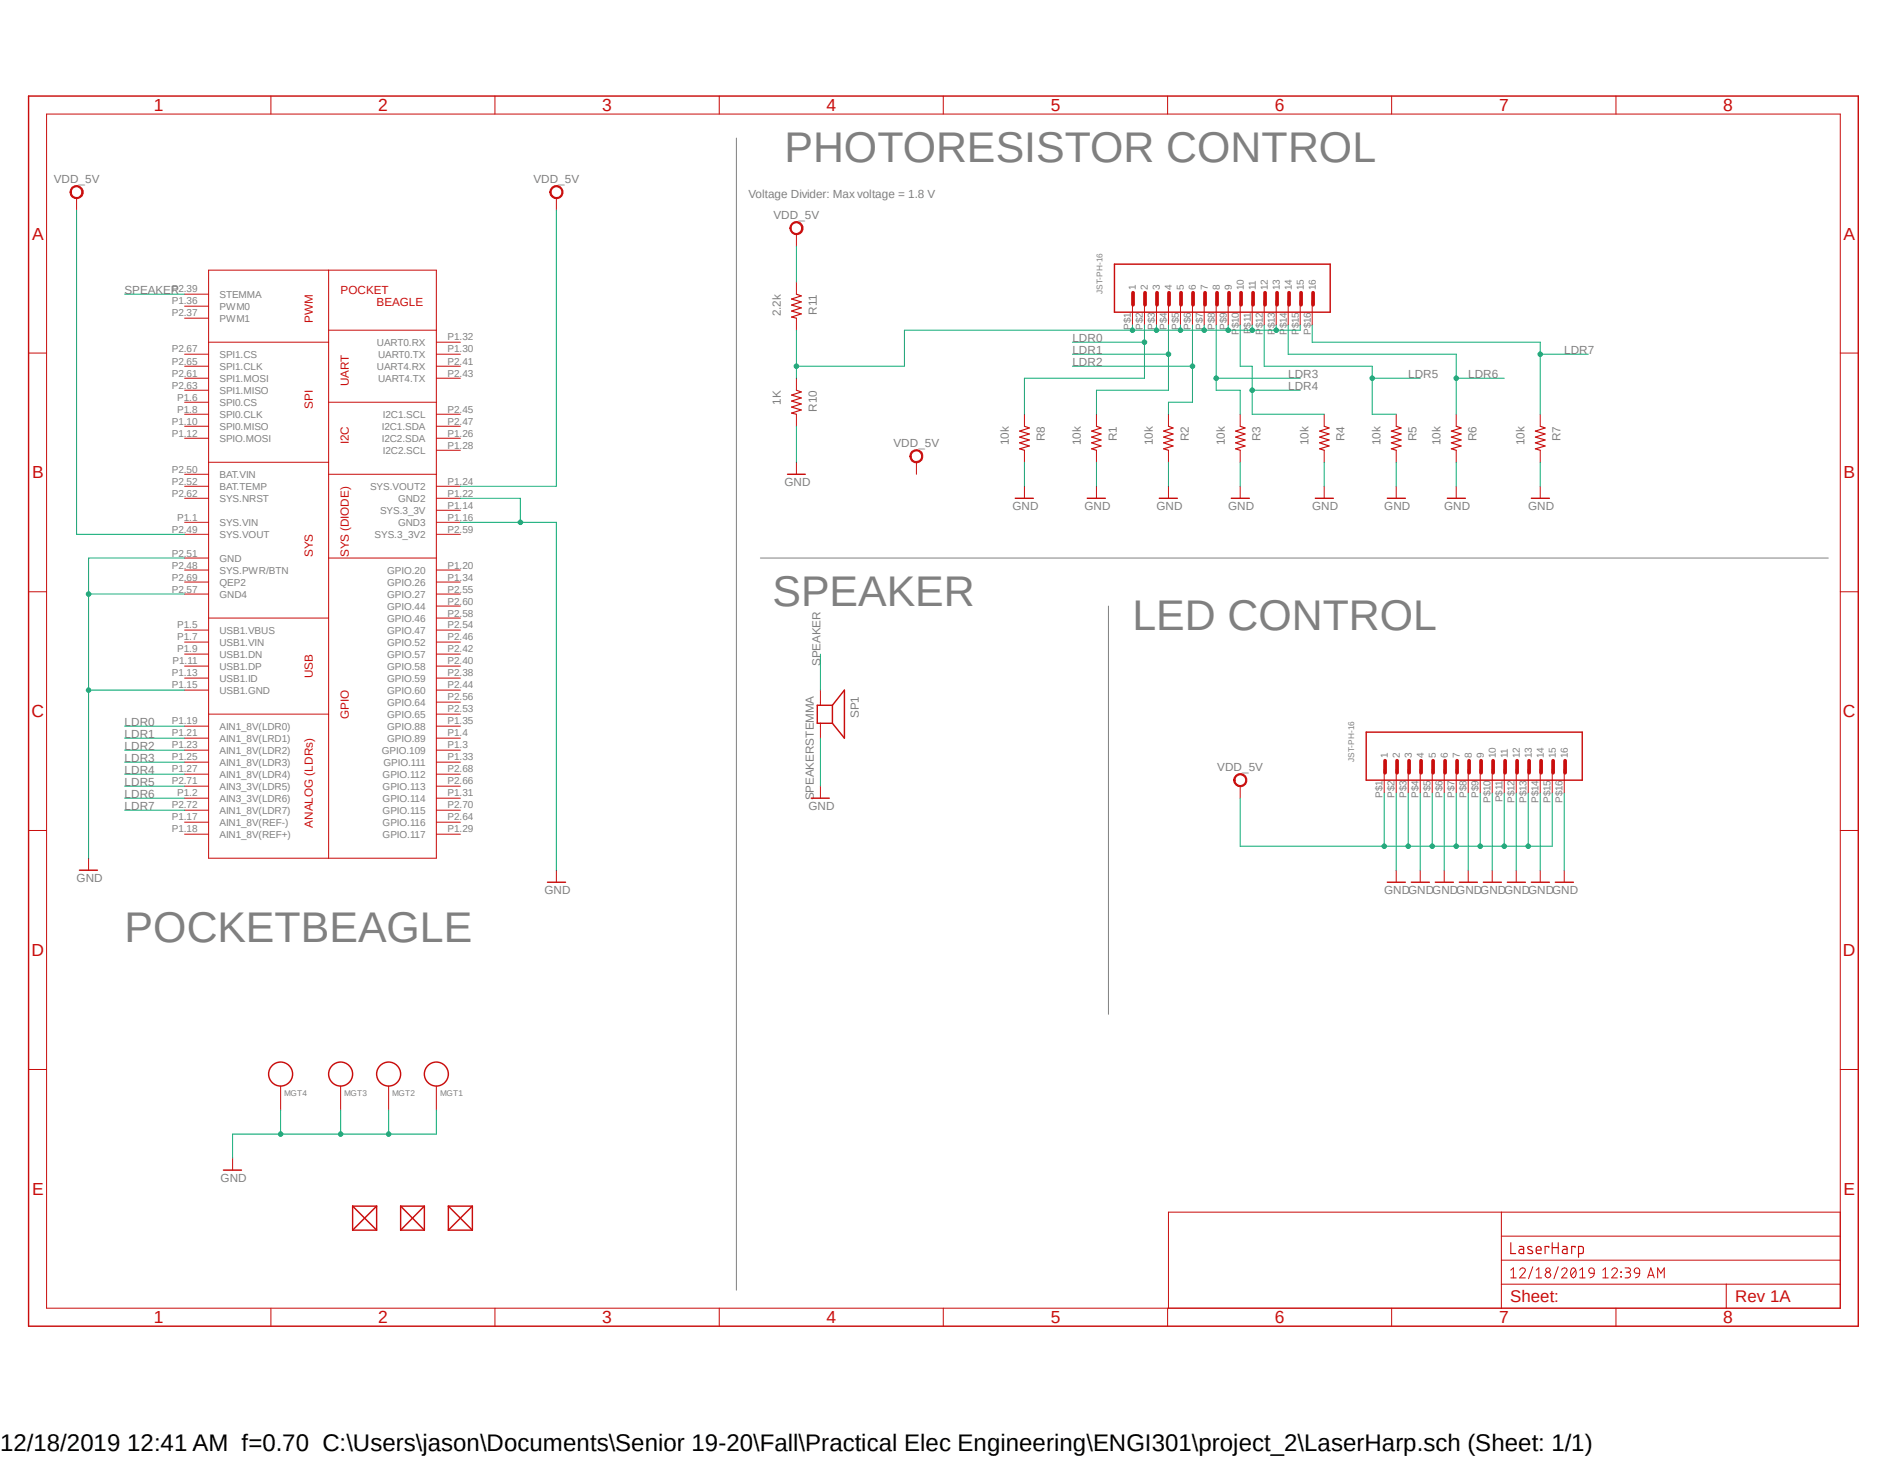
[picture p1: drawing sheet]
<svg xmlns="http://www.w3.org/2000/svg" width="279mm" height="216mm" viewBox="0 0 279 216" stroke-linecap="round" stroke-linejoin="round" font-family="sans-serif">
<defs><g id="words">
<g font-size="6.3" fill="#808080">
<text x="116.2" y="24">PHOTORESISTOR CONTROL</text>
<text x="114.4" y="89.7">SPEAKER</text>
<text x="167.8" y="93.3">LED CONTROL</text>
<text x="18.5" y="139.5">POCKETBEAGLE</text>
</g>
<text font-size="3.6" x="0" y="214.9">12/18/2019 12:41 AM f=0.70 C:\Users\jason\Documents\Senior 19-20\Fall\Practical Elec Engineering\ENGI301\project_2\LaserHarp.sch (Sheet: 1/1)</text>
<g font-size="2.6" fill="#c90d0c">
<text x="22.8" y="16.5">1</text>
<text x="56" y="16.5">2</text>
<text x="89.2" y="16.5">3</text>
<text x="122.4" y="16.5">4</text>
<text x="155.7" y="16.5">5</text>
<text x="188.8" y="16.5">6</text>
<text x="222.1" y="16.5">7</text>
<text x="255.3" y="16.5">8</text>
<text x="4.7" y="35.5">A</text>
<text x="273.1" y="35.5">A</text>
<text x="4.7" y="70.8">B</text>
<text x="273.1" y="70.8">B</text>
<text x="4.7" y="106.2">C</text>
<text x="273" y="106.2">C</text>
<text x="4.7" y="141.6">D</text>
<text x="273" y="141.6">D</text>
<text x="4.7" y="176.9">E</text>
<text x="273.1" y="176.9">E</text>
<text x="22.8" y="196">1</text>
<text x="56" y="196">2</text>
<text x="89.2" y="196">3</text>
<text x="122.4" y="196">4</text>
<text x="155.7" y="196">5</text>
<text x="188.8" y="196">6</text>
<text x="222.1" y="196">7</text>
<text x="255.3" y="196">8</text>
</g>
<g font-size="2.5" fill="#c90d0c">
<text x="223.7" y="192.8">Sheet:</text>
<text x="257.1" y="192.8">Rev 1A</text>
</g>
<g font-size="1.7" fill="#808080">
<text x="8" y="27.1">VDD_5V</text>
<text x="79" y="27.1">VDD_5V</text>
<text x="110.9" y="29.3">Voltage Divider: Max voltage = 1.8 V</text>
<text x="114.6" y="32.4">VDD_5V</text>
<text x="18.5" y="43.6">SPEAKER</text>
<text x="115.7" y="46.9" transform="rotate(-90 115.7 46.9)">2.2k</text>
<text x="121" y="46.6" transform="rotate(-90 121 46.6)">R11</text>
<text x="158.9" y="50.7">LDR0</text>
<text x="158.9" y="52.4">LDR1</text>
<text x="231.7" y="52.4">LDR7</text>
<text x="115.7" y="59.9" transform="rotate(-90 115.7 59.9)">1K</text>
<text x="158.9" y="54.2">LDR2</text>
<text x="190.8" y="56">LDR3</text>
<text x="190.8" y="57.8">LDR4</text>
<text x="208.6" y="56">LDR5</text>
<text x="217.5" y="56">LDR6</text>
<text x="121" y="61" transform="rotate(-90 121 61)">R10</text>
<text x="149.4" y="66" transform="rotate(-90 149.4 66)">10k</text>
<text x="154.8" y="65.4" transform="rotate(-90 154.8 65.4)">R8</text>
<text x="160.1" y="66" transform="rotate(-90 160.1 66)">10k</text>
<text x="165.4" y="65.4" transform="rotate(-90 165.4 65.4)">R1</text>
<text x="170.8" y="66" transform="rotate(-90 170.8 66)">10k</text>
<text x="176.1" y="65.4" transform="rotate(-90 176.1 65.4)">R2</text>
<text x="181.4" y="66" transform="rotate(-90 181.4 66)">10k</text>
<text x="186.7" y="65.4" transform="rotate(-90 186.7 65.4)">R3</text>
<text x="193.8" y="66" transform="rotate(-90 193.8 66)">10k</text>
<text x="199.2" y="65.4" transform="rotate(-90 199.2 65.4)">R4</text>
<text x="204.5" y="66" transform="rotate(-90 204.5 66)">10k</text>
<text x="209.8" y="65.4" transform="rotate(-90 209.8 65.4)">R5</text>
<text x="213.4" y="66" transform="rotate(-90 213.4 66)">10k</text>
<text x="218.7" y="65.4" transform="rotate(-90 218.7 65.4)">R6</text>
<text x="225.8" y="66" transform="rotate(-90 225.8 66)">10k</text>
<text x="231.2" y="65.4" transform="rotate(-90 231.2 65.4)">R7</text>
<text x="132.4" y="66.2">VDD_5V</text>
<text x="116.2" y="72">GND</text>
<text x="150" y="75.6">GND</text>
<text x="171.3" y="75.6">GND</text>
<text x="181.9" y="75.6">GND</text>
<text x="194.4" y="75.6">GND</text>
<text x="213.9" y="75.6">GND</text>
<text x="226.4" y="75.6">GND</text>
<text x="121.5" y="98.6" transform="rotate(-90 121.5 98.6)">SPEAKER</text>
<text x="18.5" y="107.5">LDR0</text>
<text x="127.2" y="106.3" transform="rotate(-90 127.2 106.3)">SP1</text>
<text x="18.5" y="109.3">LDR1</text>
<text x="18.5" y="111.1">LDR2</text>
<text x="18.5" y="112.9">LDR3</text>
<text x="18.5" y="114.6">LDR4</text>
<text x="18.5" y="116.4">LDR5</text>
<text x="18.5" y="118.2">LDR6</text>
<text x="18.5" y="120">LDR7</text>
<text x="119.8" y="120">GND</text>
<text x="120.6" y="118.5" transform="rotate(-90 120.6 118.5)">SPEAKERSTEMMA</text>
<text x="180.3" y="114.2">VDD_5V</text>
<text x="11.3" y="130.6">GND</text>
<text x="80.6" y="132.4">GND</text>
<text x="205.1" y="132.4">GNDGNDGNDGNDGNDGNDGNDGND</text>
<text x="32.7" y="175">GND</text>
</g>
<g font-size="1.7" fill="#c90d0c">
<text x="46.4" y="47.8" transform="rotate(-90 46.4 47.8)">PWM</text>
<text x="50.5" y="43.6">POCKET</text>
<text x="55.8" y="45.3">BEAGLE</text>
<text x="51.7" y="57.2" transform="rotate(-90 51.7 57.2)">UART</text>
<text x="46.4" y="60.5" transform="rotate(-90 46.4 60.5)">SPI</text>
<text x="51.7" y="65.8" transform="rotate(-90 51.7 65.8)">I2C</text>
<text x="46.4" y="82.5" transform="rotate(-90 46.4 82.5)">SYS</text>
<text x="51.7" y="82.5" transform="rotate(-90 51.7 82.5)">SYS (DIODE)</text>
<text x="46.4" y="100.4" transform="rotate(-90 46.4 100.4)">USB</text>
<text x="51.7" y="106.5" transform="rotate(-90 51.7 106.5)">GPIO</text>
<text x="46.4" y="122.6" transform="rotate(-90 46.4 122.6)">ANALOG (LDRs)</text>
</g>
<g font-size="1.5" fill="#808080">
<text x="25.4" y="46.9">P2.37</text>
<text x="25.4" y="43.3">P2.39</text>
<text x="25.4" y="45.1">P1.36</text>
<text x="32.5" y="47.7">PWM1</text>
<text x="32.5" y="44.1">STEMMA</text>
<text x="32.5" y="45.9">PWM0</text>
<text x="168.3" y="43" transform="rotate(-90 168.3 43)">1</text>
<text x="170.1" y="43" transform="rotate(-90 170.1 43)">2</text>
<text x="171.8" y="43" transform="rotate(-90 171.8 43)">3</text>
<text x="173.6" y="43" transform="rotate(-90 173.6 43)">4</text>
<text x="175.4" y="43" transform="rotate(-90 175.4 43)">5</text>
<text x="177.2" y="43" transform="rotate(-90 177.2 43)">6</text>
<text x="178.9" y="43" transform="rotate(-90 178.9 43)">7</text>
<text x="180.7" y="43" transform="rotate(-90 180.7 43)">8</text>
<text x="182.5" y="43" transform="rotate(-90 182.5 43)">9</text>
<text x="184.3" y="43" transform="rotate(-90 184.3 43)">10</text>
<text x="186.1" y="43" transform="rotate(-90 186.1 43)">11</text>
<text x="187.8" y="43" transform="rotate(-90 187.8 43)">12</text>
<text x="189.6" y="43" transform="rotate(-90 189.6 43)">13</text>
<text x="191.4" y="43" transform="rotate(-90 191.4 43)">14</text>
<text x="193.2" y="43" transform="rotate(-90 193.2 43)">15</text>
<text x="194.9" y="43" transform="rotate(-90 194.9 43)">16</text>
<text x="25.4" y="54">P2.65</text>
<text x="25.4" y="52.2">P2.67</text>
<text x="32.5" y="53">SPI1.CS</text>
<text x="55.8" y="51.2">UART0.RX</text>
<text x="56" y="53">UART0.TX</text>
<text x="66.3" y="54">P2.41</text>
<text x="66.3" y="52.2">P1.30</text>
<text x="66.3" y="50.4">P1.32</text>
<text x="167.5" y="48.8" transform="rotate(-90 167.5 48.8)">P$1</text>
<text x="169.3" y="48.8" transform="rotate(-90 169.3 48.8)">P$2</text>
<text x="171.1" y="48.8" transform="rotate(-90 171.1 48.8)">P$3</text>
<text x="172.8" y="48.8" transform="rotate(-90 172.8 48.8)">P$4</text>
<text x="174.6" y="48.8" transform="rotate(-90 174.6 48.8)">P$5</text>
<text x="176.4" y="48.8" transform="rotate(-90 176.4 48.8)">P$6</text>
<text x="178.2" y="48.8" transform="rotate(-90 178.2 48.8)">P$7</text>
<text x="180" y="48.8" transform="rotate(-90 180 48.8)">P$8</text>
<text x="181.7" y="48.8" transform="rotate(-90 181.7 48.8)">P$9</text>
<text x="183.5" y="49.6" transform="rotate(-90 183.5 49.6)">P$10</text>
<text x="185.3" y="49.5" transform="rotate(-90 185.3 49.5)">P$11</text>
<text x="187.1" y="49.6" transform="rotate(-90 187.1 49.6)">P$12</text>
<text x="188.9" y="49.6" transform="rotate(-90 188.9 49.6)">P$13</text>
<text x="190.6" y="49.6" transform="rotate(-90 190.6 49.6)">P$14</text>
<text x="192.4" y="49.6" transform="rotate(-90 192.4 49.6)">P$15</text>
<text x="194.2" y="49.6" transform="rotate(-90 194.2 49.6)">P$16</text>
<text x="25.4" y="55.8">P2.61</text>
<text x="25.4" y="57.5">P2.63</text>
<text x="26.2" y="59.3">P1.6</text>
<text x="32.5" y="56.5">SPI1.MOSI</text>
<text x="32.5" y="58.3">SPI1.MISO</text>
<text x="32.5" y="54.7">SPI1.CLK</text>
<text x="55.8" y="54.7">UART4.RX</text>
<text x="56" y="56.5">UART4.TX</text>
<text x="66.3" y="55.8">P2.43</text>
<text x="25.4" y="62.9">P1.10</text>
<text x="25.4" y="64.6">P1.12</text>
<text x="26.2" y="61.1">P1.8</text>
<text x="32.5" y="60.1">SPI0.CS</text>
<text x="32.5" y="61.8">SPI0.CLK</text>
<text x="32.5" y="63.6">SPI0.MISO</text>
<text x="32.5" y="65.4">SPIO.MOSI</text>
<text x="56.6" y="63.6">I2C1.SDA</text>
<text x="56.6" y="65.4">I2C2.SDA</text>
<text x="56.7" y="61.8">I2C1.SCL</text>
<text x="66.3" y="61.1">P2.45</text>
<text x="66.3" y="62.9">P2.47</text>
<text x="66.3" y="64.6">P1.26</text>
<text x="25.4" y="70">P2.50</text>
<text x="25.4" y="71.8">P2.52</text>
<text x="32.5" y="70.7">BAT.VIN</text>
<text x="56.7" y="67.2">I2C2.SCL</text>
<text x="66.3" y="71.8">P1.24</text>
<text x="66.3" y="66.4">P1.28</text>
<text x="25.4" y="73.5">P2.62</text>
<text x="26.2" y="77.1">P1.1</text>
<text x="32.5" y="72.5">BAT.TEMP</text>
<text x="32.5" y="74.3">SYS.NRST</text>
<text x="32.5" y="77.9">SYS.VIN</text>
<text x="54.8" y="72.5">SYS.VOUT2</text>
<text x="56.3" y="76.1">SYS.3_3V</text>
<text x="59" y="74.3">GND2</text>
<text x="59" y="77.9">GND3</text>
<text x="66.3" y="73.5">P1.22</text>
<text x="66.3" y="75.3">P1.14</text>
<text x="66.3" y="77.1">P1.16</text>
<text x="25.4" y="78.9">P2.49</text>
<text x="25.4" y="82.4">P2.51</text>
<text x="32.5" y="79.6">SYS.VOUT</text>
<text x="32.5" y="83.2">GND</text>
<text x="55.5" y="79.6">SYS.3_3V2</text>
<text x="66.3" y="78.9">P2.59</text>
<text x="25.4" y="84.2">P2.48</text>
<text x="25.4" y="86">P2.69</text>
<text x="25.4" y="87.8">P2.57</text>
<text x="32.5" y="85">SYS.PWR/BTN</text>
<text x="32.5" y="86.7">QEP2</text>
<text x="32.5" y="88.5">GND4</text>
<text x="57.4" y="88.5">GPIO.27</text>
<text x="57.4" y="85">GPIO.20</text>
<text x="57.4" y="86.7">GPIO.26</text>
<text x="66.3" y="87.8">P2.55</text>
<text x="66.3" y="89.5">P2.60</text>
<text x="66.3" y="84.2">P1.20</text>
<text x="66.3" y="86">P1.34</text>
<text x="26.2" y="93">P1.5</text>
<text x="26.2" y="94.8">P1.7</text>
<text x="32.5" y="93.9">USB1.VBUS</text>
<text x="32.5" y="95.6">USB1.VIN</text>
<text x="57.4" y="95.6">GPIO.52</text>
<text x="57.4" y="93.9">GPIO.47</text>
<text x="57.4" y="92.1">GPIO.46</text>
<text x="57.4" y="90.3">GPIO.44</text>
<text x="66.3" y="94.8">P2.46</text>
<text x="66.3" y="93">P2.54</text>
<text x="66.3" y="91.3">P2.58</text>
<text x="25.4" y="100.2">P1.13</text>
<text x="25.4" y="101.9">P1.15</text>
<text x="25.6" y="98.4">P1.11</text>
<text x="26.2" y="96.6">P1.9</text>
<text x="32.5" y="97.4">USB1.DN</text>
<text x="32.5" y="99.2">USB1.DP</text>
<text x="32.5" y="101">USB1.ID</text>
<text x="57.4" y="101">GPIO.59</text>
<text x="57.4" y="99.2">GPIO.58</text>
<text x="57.4" y="97.4">GPIO.57</text>
<text x="66.3" y="100.2">P2.38</text>
<text x="66.3" y="98.4">P2.40</text>
<text x="66.3" y="96.6">P2.42</text>
<text x="66.3" y="101.9">P2.44</text>
<text x="25.4" y="107.3">P1.19</text>
<text x="32.5" y="102.7">USB1.GND</text>
<text x="57.4" y="106.3">GPIO.65</text>
<text x="57.4" y="102.7">GPIO.60</text>
<text x="57.4" y="104.5">GPIO.64</text>
<text x="66.3" y="105.5">P2.53</text>
<text x="66.3" y="103.7">P2.56</text>
<text x="66.3" y="107.3">P1.35</text>
<text x="25.4" y="109.1">P1.21</text>
<text x="25.4" y="110.8">P1.23</text>
<text x="25.4" y="112.6">P1.25</text>
<text x="32.5" y="108.1">AIN1_8V(LDR0)</text>
<text x="32.5" y="109.9">AIN1_8V(LRD1)</text>
<text x="32.5" y="111.6">AIN1_8V(LDR2)</text>
<text x="32.5" y="113.4">AIN1_8V(LDR3)</text>
<text x="56.6" y="111.6">GPIO.109</text>
<text x="56.8" y="113.4">GPIO.111</text>
<text x="57.4" y="108.1">GPIO.88</text>
<text x="57.4" y="109.9">GPIO.89</text>
<text x="66.3" y="110.8">P1.3</text>
<text x="66.3" y="112.6">P1.33</text>
<text x="66.3" y="109.1">P1.4</text>
<text x="205.6" y="112.3" transform="rotate(-90 205.6 112.3)">1</text>
<text x="207.4" y="112.3" transform="rotate(-90 207.4 112.3)">2</text>
<text x="209.2" y="112.3" transform="rotate(-90 209.2 112.3)">3</text>
<text x="210.9" y="112.3" transform="rotate(-90 210.9 112.3)">4</text>
<text x="212.7" y="112.3" transform="rotate(-90 212.7 112.3)">5</text>
<text x="214.5" y="112.3" transform="rotate(-90 214.5 112.3)">6</text>
<text x="216.3" y="112.3" transform="rotate(-90 216.3 112.3)">7</text>
<text x="218.1" y="112.3" transform="rotate(-90 218.1 112.3)">8</text>
<text x="219.8" y="112.3" transform="rotate(-90 219.8 112.3)">9</text>
<text x="221.6" y="112.3" transform="rotate(-90 221.6 112.3)">10</text>
<text x="223.4" y="112.3" transform="rotate(-90 223.4 112.3)">11</text>
<text x="225.2" y="112.3" transform="rotate(-90 225.2 112.3)">12</text>
<text x="227" y="112.3" transform="rotate(-90 227 112.3)">13</text>
<text x="228.7" y="112.3" transform="rotate(-90 228.7 112.3)">14</text>
<text x="230.5" y="112.3" transform="rotate(-90 230.5 112.3)">15</text>
<text x="232.3" y="112.3" transform="rotate(-90 232.3 112.3)">16</text>
<text x="25.4" y="116.2">P2.71</text>
<text x="25.4" y="119.7">P2.72</text>
<text x="25.4" y="114.4">P1.27</text>
<text x="26.2" y="117.9">P1.2</text>
<text x="32.5" y="117">AIN3_3V(LDR5)</text>
<text x="32.5" y="115.2">AIN1_8V(LDR4)</text>
<text x="32.5" y="118.7">AIN3_3V(LDR6)</text>
<text x="56.7" y="116.9">GPIO.113</text>
<text x="56.7" y="115.1">GPIO.112</text>
<text x="56.7" y="118.7">GPIO.114</text>
<text x="66.3" y="116.2">P2.66</text>
<text x="66.3" y="114.4">P2.68</text>
<text x="66.3" y="119.7">P2.70</text>
<text x="66.3" y="117.9">P1.31</text>
<text x="204.8" y="118.1" transform="rotate(-90 204.8 118.1)">P$1</text>
<text x="206.6" y="118.1" transform="rotate(-90 206.6 118.1)">P$2</text>
<text x="208.4" y="118.1" transform="rotate(-90 208.4 118.1)">P$3</text>
<text x="210.1" y="118.1" transform="rotate(-90 210.1 118.1)">P$4</text>
<text x="211.9" y="118.1" transform="rotate(-90 211.9 118.1)">P$5</text>
<text x="213.7" y="118.1" transform="rotate(-90 213.7 118.1)">P$6</text>
<text x="215.5" y="118.1" transform="rotate(-90 215.5 118.1)">P$7</text>
<text x="217.3" y="118.1" transform="rotate(-90 217.3 118.1)">P$8</text>
<text x="219" y="118.1" transform="rotate(-90 219 118.1)">P$9</text>
<text x="220.8" y="118.9" transform="rotate(-90 220.8 118.9)">P$10</text>
<text x="222.6" y="118.8" transform="rotate(-90 222.6 118.8)">P$11</text>
<text x="224.4" y="118.9" transform="rotate(-90 224.4 118.9)">P$12</text>
<text x="226.1" y="118.9" transform="rotate(-90 226.1 118.9)">P$13</text>
<text x="227.9" y="118.9" transform="rotate(-90 227.9 118.9)">P$14</text>
<text x="229.7" y="118.9" transform="rotate(-90 229.7 118.9)">P$15</text>
<text x="231.5" y="118.9" transform="rotate(-90 231.5 118.9)">P$16</text>
<text x="25.4" y="123.3">P1.18</text>
<text x="25.4" y="121.5">P1.17</text>
<text x="32.5" y="120.5">AIN1_8V(LDR7)</text>
<text x="32.5" y="124.1">AIN1_8V(REF+)</text>
<text x="32.5" y="122.3">AIN1_8V(REF-)</text>
<text x="56.7" y="122.3">GPIO.116</text>
<text x="56.7" y="120.5">GPIO.115</text>
<text x="56.7" y="124">GPIO.117</text>
<text x="66.3" y="121.5">P2.64</text>
<text x="66.3" y="123.3">P1.29</text>
</g>
<g font-size="1.2" fill="#808080">
<text x="163.3" y="43.6" transform="rotate(-90 163.3 43.6)">JST-PH-16</text>
<text x="200.6" y="112.9" transform="rotate(-90 200.6 112.9)">JST-PH-16</text>
<text x="42.1" y="162.3">MGT4</text>
<text x="51" y="162.3">MGT3</text>
<text x="58.1" y="162.3">MGT2</text>
<text x="65.2" y="162.3">MGT1</text>
</g>
</g></defs>
<path d="M3.9 14l271.6 182.8M275.5 14l-271.6 182.8" fill="none" stroke="#fff" stroke-width=".15"/>
<path d="M109.1 20.4v170.7M112.6 82.6h158.2M164.2 89.7v60.5" fill="none" stroke="#808080" stroke-width=".15"/>
<g fill="none" stroke="#c90d0c" stroke-width=".15">
<path d="M6.9 16.9h265.7v176.8h-265.7zM40.1 14.2v2.7M73.3 14.2v2.7M106.6 14.2v2.7M139.7 14.2v2.7M173 14.2v2.7M206.2 14.2v2.7M239.4 14.2v2.7M4.2 52.3h2.7M27.3 47.1h3.6M27.3 43.6h3.6M27.3 54.2h3.6"/>
<path d="M27.3 56h3.6M27.3 57.8h3.6M27.3 52.5h3.6M27.3 59.6h3.6M27.3 45.3h3.6M30.9 50.7h17.8M30.9 40h33.7v87.1h-33.7zM48.7 59.6h15.9M48.7 40v87.1M48.7 48.9h15.9M64.6 54.2h3.6M64.6 56h3.6"/>
<path d="M64.6 52.5h3.6M64.6 50.7h3.6M118 41.8v1.8M118 47.1v1.8M118 56v1.8M167.8 44.6v3.5M169.5 44.6v3.5M171.3 44.6v3.5M173.1 44.6v3.5M174.9 44.6v3.5M176.7 44.6v3.5M178.4 44.6v3.5"/>
<path d="M180.2 44.6v3.5M181.9 44.6v3.5M183.7 44.6v3.5M185.5 44.6v3.5M187.3 44.6v3.5M189.1 44.6v3.5M190.8 44.6v3.5M192.6 44.6v3.5M194.4 44.6v3.5M272.6 52.3h2.7M27.3 61.3h3.6M27.3 63.1h3.6"/>
<path d="M27.3 79.1h3.6M27.3 73.8h3.6M27.3 70.2h3.6M27.3 72h3.6M27.3 77.3h3.6M27.3 64.9h3.6M30.9 68.5h17.8M48.7 70.2h15.9M64.6 61.3h3.6M64.6 63.1h3.6M64.6 79.1h3.6M64.6 73.8h3.6"/>
<path d="M64.6 75.6h3.6M64.6 72h3.6M64.6 77.3h3.6M64.6 64.9h3.6M64.6 66.7h3.6M118 61.3v1.8M151.8 61.3v1.8M151.8 66.7v1.8M162.4 61.3v1.8M162.4 66.7v1.8M173.1 61.3v1.8M173.1 66.7v1.8"/>
<path d="M183.7 61.3v1.8M183.7 66.7v1.8M196.2 61.3v1.8M196.2 66.7v1.8M206.8 61.3v1.8M206.8 66.7v1.8M215.7 61.3v1.8M215.7 66.7v1.8M228.2 61.3v1.8M228.2 66.7v1.8M4.2 87.6h2.7M27.3 82.6h3.6"/>
<path d="M27.3 88h3.6M27.3 98.6h3.6M27.3 96.9h3.6M27.3 84.4h3.6M27.3 95.1h3.6M27.3 86.2h3.6M27.3 93.3h3.6M30.9 91.5h17.8M48.7 82.6h15.9M64.6 88h3.6M64.6 98.6h3.6M64.6 96.9h3.6"/>
<path d="M64.6 84.4h3.6M64.6 95.1h3.6M64.6 86.2h3.6M64.6 93.3h3.6M64.6 91.5h3.6M64.6 89.7h3.6M272.6 87.6h2.7M27.3 116.4h3.6M27.3 100.4h3.6M27.3 102.2h3.6M27.3 114.6h3.6M27.3 120h3.6"/>
<path d="M27.3 111.1h3.6M27.3 107.5h3.6M27.3 109.3h3.6M27.3 112.9h3.6M27.3 118.2h3.6M30.9 105.7h17.8M64.6 105.7h3.6M64.6 116.4h3.6M64.6 100.4h3.6M64.6 102.2h3.6M64.6 104h3.6M64.6 114.6h3.6"/>
<path d="M64.6 120h3.6M64.6 111.1h3.6M64.6 107.5h3.6M64.6 109.3h3.6M64.6 112.9h3.6M64.6 118.2h3.6M121.5 102.2v2.2M121.5 107.1v2.2M205.1 113.9v3.5M206.8 113.9v3.5M208.6 113.9v3.5M210.4 113.9v3.5"/>
<path d="M212.2 113.9v3.5M214 113.9v3.5M215.7 113.9v3.5M217.5 113.9v3.5M219.3 113.9v3.5M221.1 113.9v3.5M222.8 113.9v3.5M224.6 113.9v3.5M226.4 113.9v3.5M228.2 113.9v3.5M230 113.9v3.5M231.7 113.9v3.5"/>
<path d="M4.2 123h2.7M27.3 121.8h3.6M27.3 123.5h3.6M64.6 121.8h3.6M64.6 123.5h3.6M272.6 123h2.7M4.2 158.4h2.7M272.6 158.4h2.7M34.5 171.5v1.8M41.6 160.8v3.6M50.5 160.8v3.6M57.6 160.8v3.6"/>
<path d="M64.6 160.8v3.6M222.4 179.5v14.2M272.6 179.5h-99.5v14.2M40.1 193.7v2.7M73.3 193.7v2.7M106.6 193.7v2.7M139.7 193.7v2.7M173 193.7v2.7M206.2 193.7v2.7M222.4 190.2h50.2M222.4 186.6h50.2M222.4 183h50.2"/>
<path d="M223.8 188.1l.4-.4v1.5M223.8 189.2h.8M225.1 188.1a.43 .43 0 0 1 .5-.4 .43 .43 0 0 1 .4 .4l-.2 .3-.7 .8h.9M227.1 187.6l-.7 1.8M227.6 189.2h.8M227.6 188.1l.4-.4v1.5M230.8 187.6l-.6 1.8M231.4 188.1a.4 .4 0 0 1 .5-.4 .4 .4 0 0 1 .1 .7l-.6 .8h.8M232.9 187.8l.2-.1a.86 .86 0 0 1 0 1.5 .93 .93 0 0 1-.2-1.4zM233.4 188.1l-.7 .8M234 189.2h.8M234 188.1l.4-.4v1.5"/>
<path d="M235.4 188a.41 .41 0 0 1 .5-.2 .41 .41 0 0 1 .3 .3v.5h-.5a.38 .38 0 0 1-.3-.6zM236.2 188.6a.65 .65 0 0 1-.7 .6M237.4 189.2h.9M237.4 188.1l.4-.4v1.5M238.8 188.1a.43 .43 0 0 1 .4-.4 .43 .43 0 0 1 .4 .4l-.1 .3-.7 .8h.8M239.4 193.7v2.7M240.1 188.3l.1 .1zM240.1 189l.1 .1zM240.7 187.7h.6a.32 .32 0 0 1 .3 .4 .32 .32 0 0 1-.3 .3h-.4M241.2 188.4a.43 .43 0 0 1 .4 .4 .43 .43 0 0 1-.4 .4h-.5M242.1 188a.41 .41 0 0 1 .5-.2 .41 .41 0 0 1 .3 .3v.5h-.5a.38 .38 0 0 1-.3-.6zM242.9 188.6a.65 .65 0 0 1-.6 .6"/>
<path d="M244.1 189.2l.5-1.5 .5 1.5M244.2 188.8h.7M245.6 189.2v-1.5l.4 .9 .5-.9v1.5M255.7 190.2v3.5"/>
<circle cx="229.3" cy="188.1" r=".33"/>
<circle cx="229.3" cy="188.8" r=".41"/>
</g>
<g fill="none" stroke="#c90d0c" stroke-width=".21">
<path d="M4.2 14.2h271.1v182.2h-271.1zM165.1 39.1h32v7.1h-32zM123.3 104.4h-2.2v2.7h2.2M123.3 104.4v2.7M123.3 104.4l1.8-2.2v7.1l-1.8-2.2M202.4 108.4h32v7.1h-32zM33.1 173.3h2.7"/>
<circle cx="41.6" cy="159" r="1.78"/>
<circle cx="50.5" cy="159" r="1.78"/>
<circle cx="57.6" cy="159" r="1.78"/>
<circle cx="64.6" cy="159" r="1.78"/>
</g>
<g fill="none" stroke="#c90d0c" stroke-width=".17">
<path d="M118 57.8l.7 .2-1.4 .5 1.4 .4-1.4 .5 1.4 .4-1.4 .5 1.4 .4-1.4 .5 .7 .1M118 43.6l.7 .2-1.4 .5 1.4 .4-1.4 .5 1.4 .4-1.4 .5 1.4 .4-1.4 .4 .7 .2M151.8 63.1l.7 .3-1.5 .4 1.5 .5-1.5 .4 1.5 .5-1.5 .4 1.5 .4-1.5 .5 .8 .2M162.4 63.1l.7 .3-1.4 .4 1.4 .5-1.4 .4 1.4 .5-1.4 .4 1.4 .4-1.4 .5 .7 .2M173.1 63.1l.7 .3-1.4 .4 1.4 .5-1.4 .4 1.4 .5-1.4 .4 1.4 .4-1.4 .5 .7 .2M183.7 63.1l.7 .3-1.4 .4 1.4 .5-1.4 .4 1.4 .5-1.4 .4 1.4 .4-1.4 .5 .7 .2M196.2 63.1l.7 .3-1.4 .4 1.4 .5-1.4 .4 1.4 .5-1.4 .4 1.4 .4-1.4 .5 .7 .2M206.8 63.1l.8 .3-1.5 .4 1.5 .5-1.5 .4 1.5 .5-1.5 .4 1.5 .4-1.5 .5 .7 .2M215.7 63.1l.8 .3-1.5 .4 1.5 .5-1.5 .4 1.5 .5-1.5 .4 1.5 .4-1.5 .5 .7 .2M228.2 63.1l.7 .3-1.4 .4 1.4 .5-1.4 .4 1.4 .5-1.4 .4 1.4 .4-1.4 .5 .7 .2M223.8 184v1.6h.7M225.1 184.6h.4l.2 .1v.9h-.5a.31 .31 0 0 1-.2-.4 .31 .31 0 0 1 .3-.2h.4"/>
<path d="M226.9 184.7a.44 .44 0 0 0-.6 0 .96 .96 0 0 0 .7 .6l.1 .2a.56 .56 0 0 1-.8 0M227.6 185.1h.7a.38 .38 0 0 0-.2-.5 .38 .38 0 0 0-.5 .3v.5l.2 .2h.5M229.4 184.7v-.1h-.5v1M230 184v1.6M230 184.7h.8M230.8 184v1.6M231.5 184.6h.5l.2 .2v.8h-.6a.31 .31 0 0 1-.2-.4 .31 .31 0 0 1 .4-.2h.4M233.3 184.7v-.1h-.5v1M233.8 185.6h.7l.1-.8-.2-.2h-.6v1.6"/>
</g>
<g fill="none" stroke="#c90d0c" stroke-width=".55">
<path d="M167.9 43.3v1.8M169.6 43.3v1.8M171.4 43.3v1.8M173.2 43.3v1.8M175 43.3v1.8M176.7 43.3v1.8M178.5 43.3v1.8M180.3 43.3v1.8M182.1 43.3v1.8M183.9 43.3v1.8M185.6 43.3v1.8M187.4 43.3v1.8"/>
<path d="M189.2 43.3v1.8M191 43.3v1.8M192.7 43.3v1.8M194.5 43.3v1.8M205.2 112.6v1.8M207 112.6v1.8M208.7 112.6v1.8M210.5 112.6v1.8M212.3 112.6v1.8M214.1 112.6v1.8M215.9 112.6v1.8M217.6 112.6v1.8"/>
<path d="M219.4 112.6v1.8M221.2 112.6v1.8M223 112.6v1.8M224.7 112.6v1.8M226.5 112.6v1.8M228.3 112.6v1.8M230.1 112.6v1.8M231.9 112.6v1.8"/>
</g>
<path d="M81.8 27.7a.98 .98 0 0 1 1.5 .3 .98 .98 0 0 1-.7 1.4 .98 .98 0 0 1-1.2-1h.2a.81 .81 0 0 1 1.1-.7 .81 .81 0 0 1 .3 1.3 .81 .81 0 0 1-1.3-.2l-.1-.4h-.2l.1-.3z" fill-rule="evenodd" fill="#c90d0c"/>
<path d="M81.8 27.7a.98 .98 0 0 1 1.5 .3 .98 .98 0 0 1-.7 1.4 .98 .98 0 0 1-1.2-1h.2a.81 .81 0 0 1 1.1-.7 .81 .81 0 0 1 .3 1.3 .81 .81 0 0 1-1.3-.2l-.1-.4h-.2l.1-.3zM82.4 29.3v1.8" fill="none" stroke="#c90d0c" stroke-width=".15"/>
<path d="M10.7 27.7a.99 .99 0 0 1 1.5 .2 .99 .99 0 0 1-.6 1.5 .99 .99 0 0 1-1.2-1h.1a.79 .79 0 0 1 1.1-.7 .79 .79 0 0 1 .3 1.3 .79 .79 0 0 1-1.3-.2l-.1-.4h-.1z" fill-rule="evenodd" fill="#c90d0c"/>
<g fill="none" stroke="#c90d0c" stroke-width=".15">
<path d="M10.7 27.7a.99 .99 0 0 1 1.5 .2 .99 .99 0 0 1-.6 1.5 .99 .99 0 0 1-1.2-1h.1a.79 .79 0 0 1 1.1-.7 .79 .79 0 0 1 .3 1.3 .79 .79 0 0 1-1.3-.2l-.1-.4h-.1zM11.3 29.3v1.8M118 68.5v1.7M151.8 72v1.8M162.4 72v1.8M173.1 72v1.8M183.7 72v1.8M196.2 72v1.8M206.8 72v1.8M215.7 72v1.8M228.2 72v1.8M121.5 116.4v1.8"/>
<path d="M13.1 127.1v1.8M82.4 128.9v1.7M206.8 128.9v1.7M210.4 128.9v1.7M214 128.9v1.7M217.5 128.9v1.7M221.1 128.9v1.7M224.6 128.9v1.7M228.2 128.9v1.7M231.7 128.9v1.7"/>
</g>
<g fill="none" stroke="#c90d0c" stroke-width=".21">
<path d="M116.7 70.2h2.6M150.4 73.8h2.7M161.1 73.8h2.6M171.7 73.8h2.7M182.4 73.8h2.7M194.9 73.8h2.6M205.5 73.8h2.7M214.4 73.8h2.7M226.9 73.8h2.6M120.2 118.2h2.7M11.8 128.9h2.6M81.1 130.6h2.7"/>
<path d="M205.5 130.6h2.7M209.1 130.6h2.7M212.6 130.6h2.7M216.2 130.6h2.7M219.8 130.6h2.6M223.3 130.6h2.7M226.9 130.6h2.6M230.4 130.6h2.7M52.2 178.6h3.6M52.2 178.6l3.6 3.6M52.2 178.6v3.6M55.8 178.6l-3.6 3.6"/>
<path d="M55.8 178.6v3.6M59.4 178.6h3.5M59.4 178.6l3.5 3.6M59.4 178.6v3.6M62.9 178.6l-3.5 3.6M62.9 178.6v3.6M66.4 178.6l3.6 3.6M66.4 178.6h3.6M66.4 178.6v3.6M70 178.6l-3.6 3.6M70 178.6v3.6M52.2 182.2h3.6"/>
<path d="M59.4 182.2h3.5M66.4 182.2h3.6"/>
</g>
<path d="M183.1 114.8a.98 .98 0 0 1 1.5 .3 .98 .98 0 0 1-.6 1.4 .98 .98 0 0 1-1.2-1h.2a.8 .8 0 0 1 1-.7 .8 .8 0 0 1 .5 1.1 .8 .8 0 0 1-1.3 .2l-.2-.2v-.4h-.2v-.4z" fill-rule="evenodd" fill="#c90d0c"/>
<path d="M183.1 114.8a.98 .98 0 0 1 1.5 .3 .98 .98 0 0 1-.6 1.4 .98 .98 0 0 1-1.2-1h.2a.8 .8 0 0 1 1-.7 .8 .8 0 0 1 .5 1.1 .8 .8 0 0 1-1.3 .2l-.2-.2v-.4h-.2v-.4zM183.7 116.4v1.8" fill="none" stroke="#c90d0c" stroke-width=".15"/>
<path d="M135.1 66.8a.96 .96 0 0 1 1.5 .3 .96 .96 0 0 1-.6 1.4 .96 .96 0 0 1-1.2-.9h.2a.79 .79 0 0 1 1-.9 .79 .79 0 0 1 .3 1.3 .79 .79 0 0 1-1.3-.1v-.3h-.2l.1-.5z" fill-rule="evenodd" fill="#c90d0c"/>
<path d="M135.1 66.8a.96 .96 0 0 1 1.5 .3 .96 .96 0 0 1-.6 1.4 .96 .96 0 0 1-1.2-.9h.2a.79 .79 0 0 1 1-.9 .79 .79 0 0 1 .3 1.3 .79 .79 0 0 1-1.3-.1v-.3h-.2l.1-.5zM135.8 68.5v1.7" fill="none" stroke="#c90d0c" stroke-width=".15"/>
<path d="M117.3 33.1a.98 .98 0 0 1 1.6 .3 .98 .98 0 0 1-.7 1.4 .98 .98 0 0 1-1.2-1h.2a.79 .79 0 0 1 1-.8 .79 .79 0 0 1 .4 1.3 .79 .79 0 0 1-1.3-.2l-.1-.3h-.2l.1-.4z" fill-rule="evenodd" fill="#c90d0c"/>
<path d="M117.3 33.1a.98 .98 0 0 1 1.6 .3 .98 .98 0 0 1-.7 1.4 .98 .98 0 0 1-1.2-1h.2a.79 .79 0 0 1 1-.8 .79 .79 0 0 1 .4 1.3 .79 .79 0 0 1-1.3-.2l-.1-.3h-.2l.1-.4zM118 34.7v1.7" fill="none" stroke="#c90d0c" stroke-width=".15"/>
<path d="M13.1 88h14.2M27.3 82.6h-14.2v44.5" fill="none" stroke="#0dab76" stroke-width=".15"/>
<circle cx="13.1" cy="88" r=".33" fill="#0dab76"/>
<g fill="none" stroke="#0dab76" stroke-width=".15">
<path d="M13.1 102.2h14.2"/>
<circle cx="13.1" cy="88" r=".33"/>
</g>
<circle cx="13.1" cy="102.2" r=".33" fill="#0dab76"/>
<g fill="none" stroke="#0dab76" stroke-width=".15">
<path d="M68.2 77.3h14.2v51.6M68.2 73.8h8.9v3.5"/>
<circle cx="13.1" cy="102.2" r=".33"/>
</g>
<circle cx="77.1" cy="77.3" r=".33" fill="#0dab76"/>
<g fill="none" stroke="#0dab76" stroke-width=".15">
<path d="M118 63.1v5.4M151.8 68.5v3.5M162.4 68.5v3.5M173.1 68.5v3.5M183.7 68.5v3.5M196.2 68.5v3.5M206.8 68.5v3.5M215.7 68.5v3.5M228.2 68.5v3.5M121.5 109.3v7.1M206.8 117.4v11.5M210.4 117.4v11.5"/>
<path d="M214 117.4v11.5M217.5 117.4v11.5M221.1 117.4v11.5M224.6 117.4v11.5M228.2 117.4v11.5M231.7 117.4v11.5M41.6 164.4v3.5M50.5 164.4v3.5h-16v3.6"/>
<circle cx="77.1" cy="77.3" r=".33"/>
</g>
<circle cx="41.6" cy="167.9" r=".33" fill="#0dab76"/>
<g fill="none" stroke="#0dab76" stroke-width=".15">
<path d="M57.6 164.4v3.5h-7.1"/>
<circle cx="41.6" cy="167.9" r=".33"/>
</g>
<circle cx="50.5" cy="167.9" r=".33" fill="#0dab76"/>
<g fill="none" stroke="#0dab76" stroke-width=".15">
<path d="M64.6 164.4v3.5h-7"/>
<circle cx="50.5" cy="167.9" r=".33"/>
</g>
<circle cx="57.6" cy="167.9" r=".33" fill="#0dab76"/>
<g fill="none" stroke="#0dab76" stroke-width=".15">
<path d="M11.3 31.1v48h16M82.4 31.1v40.9h-14.2M183.7 118.2v7.1M226.4 117.4v7.9M230 117.4v7.9h-24.9"/>
<circle cx="57.6" cy="167.9" r=".33"/>
</g>
<circle cx="226.4" cy="125.3" r=".33" fill="#0dab76"/>
<g fill="none" stroke="#0dab76" stroke-width=".15">
<path d="M222.8 117.4v7.9"/>
<circle cx="226.4" cy="125.3" r=".33"/>
</g>
<circle cx="222.8" cy="125.3" r=".33" fill="#0dab76"/>
<g fill="none" stroke="#0dab76" stroke-width=".15">
<path d="M219.3 117.4v7.9"/>
<circle cx="222.8" cy="125.3" r=".33"/>
</g>
<circle cx="219.3" cy="125.3" r=".33" fill="#0dab76"/>
<g fill="none" stroke="#0dab76" stroke-width=".15">
<path d="M215.7 117.4v7.9"/>
<circle cx="219.3" cy="125.3" r=".33"/>
</g>
<circle cx="215.7" cy="125.3" r=".33" fill="#0dab76"/>
<g fill="none" stroke="#0dab76" stroke-width=".15">
<path d="M212.2 117.4v7.9"/>
<circle cx="215.7" cy="125.3" r=".33"/>
</g>
<circle cx="212.2" cy="125.3" r=".33" fill="#0dab76"/>
<g fill="none" stroke="#0dab76" stroke-width=".15">
<path d="M208.6 117.4v7.9"/>
<circle cx="212.2" cy="125.3" r=".33"/>
</g>
<circle cx="208.6" cy="125.3" r=".33" fill="#0dab76"/>
<g fill="none" stroke="#0dab76" stroke-width=".15">
<path d="M205.1 117.4v7.9h-21.4"/>
<circle cx="208.6" cy="125.3" r=".33"/>
</g>
<circle cx="205.1" cy="125.3" r=".33" fill="#0dab76"/>
<g fill="none" stroke="#0dab76" stroke-width=".15">
<path d="M118 36.4v5.4M18.5 43.6h8.8M169.5 50.7v5.3h-17.7v5.3M121.5 96.9v5.3"/>
<circle cx="205.1" cy="125.3" r=".33"/>
</g>
<circle cx="169.5" cy="50.7" r=".33" fill="#0dab76"/>
<g fill="none" stroke="#0dab76" stroke-width=".15">
<path d="M169.5 48.1v2.6h-10.6M173.1 52.5v5.3h-10.7v3.5M18.5 107.5h8.8"/>
<circle cx="169.5" cy="50.7" r=".33"/>
</g>
<circle cx="173.1" cy="52.5" r=".33" fill="#0dab76"/>
<g fill="none" stroke="#0dab76" stroke-width=".15">
<path d="M173.1 48.1v4.4h-14.2M176.7 54.2v5.4h-3.6v1.7M18.5 109.3h8.8"/>
<circle cx="173.1" cy="52.5" r=".33"/>
</g>
<circle cx="176.7" cy="54.2" r=".33" fill="#0dab76"/>
<g fill="none" stroke="#0dab76" stroke-width=".15">
<path d="M176.7 48.1v6.1h-17.8M180.2 56v1.8h3.5v3.5M18.5 111.1h8.8"/>
<circle cx="176.7" cy="54.2" r=".33"/>
</g>
<circle cx="180.2" cy="56" r=".33" fill="#0dab76"/>
<g fill="none" stroke="#0dab76" stroke-width=".15">
<path d="M180.2 48.1v7.9h12.4M183.7 48.1v6.1h1.8v7.1h10.7M18.5 112.9h8.8"/>
<circle cx="180.2" cy="56" r=".33"/>
</g>
<circle cx="185.5" cy="57.8" r=".33" fill="#0dab76"/>
<g fill="none" stroke="#0dab76" stroke-width=".15">
<path d="M185.5 57.8h7.1M187.3 48.1v6.1h16v7.1h3.5M18.5 114.6h8.8"/>
<circle cx="185.5" cy="57.8" r=".33"/>
</g>
<circle cx="203.3" cy="56" r=".33" fill="#0dab76"/>
<g fill="none" stroke="#0dab76" stroke-width=".15">
<path d="M190.8 48.1v4.4h24.9v8.8M203.3 56h7.1M18.5 116.4h8.8"/>
<circle cx="203.3" cy="56" r=".33"/>
</g>
<circle cx="215.7" cy="56" r=".33" fill="#0dab76"/>
<g fill="none" stroke="#0dab76" stroke-width=".15">
<path d="M194.4 48.1v2.6h33.8v10.6M215.7 56h7.1M18.5 118.2h8.8"/>
<circle cx="215.7" cy="56" r=".33"/>
</g>
<circle cx="228.2" cy="52.5" r=".33" fill="#0dab76"/>
<g fill="none" stroke="#0dab76" stroke-width=".15">
<path d="M118 48.9v5.3M228.2 52.5h7.1M18.5 120h8.8"/>
<circle cx="228.2" cy="52.5" r=".33"/>
</g>
<circle cx="118" cy="54.2" r=".33" fill="#0dab76"/>
<g fill="none" stroke="#0dab76" stroke-width=".15">
<path d="M167.8 48.1v.8M171.3 48.1v.8M174.9 48.1v.8M178.4 48.1v.8M181.9 48.1v.8M185.5 48.1v.8h3.6v-.8"/>
<circle cx="118" cy="54.2" r=".33"/>
</g>
<circle cx="185.5" cy="48.9" r=".33" fill="#0dab76"/>
<g fill="none" stroke="#0dab76" stroke-width=".15">
<path d="M181.9 48.9h3.6"/>
<circle cx="185.5" cy="48.9" r=".33"/>
</g>
<circle cx="182" cy="48.9" r=".33" fill="#0dab76"/>
<g fill="none" stroke="#0dab76" stroke-width=".15">
<path d="M178.4 48.9h3.5"/>
<circle cx="182" cy="48.9" r=".33"/>
</g>
<circle cx="178.4" cy="48.9" r=".33" fill="#0dab76"/>
<g fill="none" stroke="#0dab76" stroke-width=".15">
<path d="M174.9 48.9h3.5"/>
<circle cx="178.4" cy="48.9" r=".33"/>
</g>
<circle cx="174.9" cy="48.9" r=".33" fill="#0dab76"/>
<g fill="none" stroke="#0dab76" stroke-width=".15">
<path d="M171.3 48.9h3.6"/>
<circle cx="174.9" cy="48.9" r=".33"/>
</g>
<circle cx="171.3" cy="48.9" r=".33" fill="#0dab76"/>
<g fill="none" stroke="#0dab76" stroke-width=".15">
<path d="M167.8 48.9h3.5"/>
<circle cx="171.3" cy="48.9" r=".33"/>
</g>
<circle cx="167.8" cy="48.9" r=".33" fill="#0dab76"/>
<g fill="none" stroke="#0dab76" stroke-width=".15">
<path d="M167.8 48.9h-33.8v5.3h-16v1.8M192.6 48.1v.8h-3.5"/>
<circle cx="167.8" cy="48.9" r=".33"/>
</g>
<circle cx="189.1" cy="48.9" r=".33" fill="#0dab76"/>
<circle cx="189.1" cy="48.9" r=".33" fill="none" stroke="#0dab76" stroke-width=".15"/>
<use href="#words"/>
</svg>
